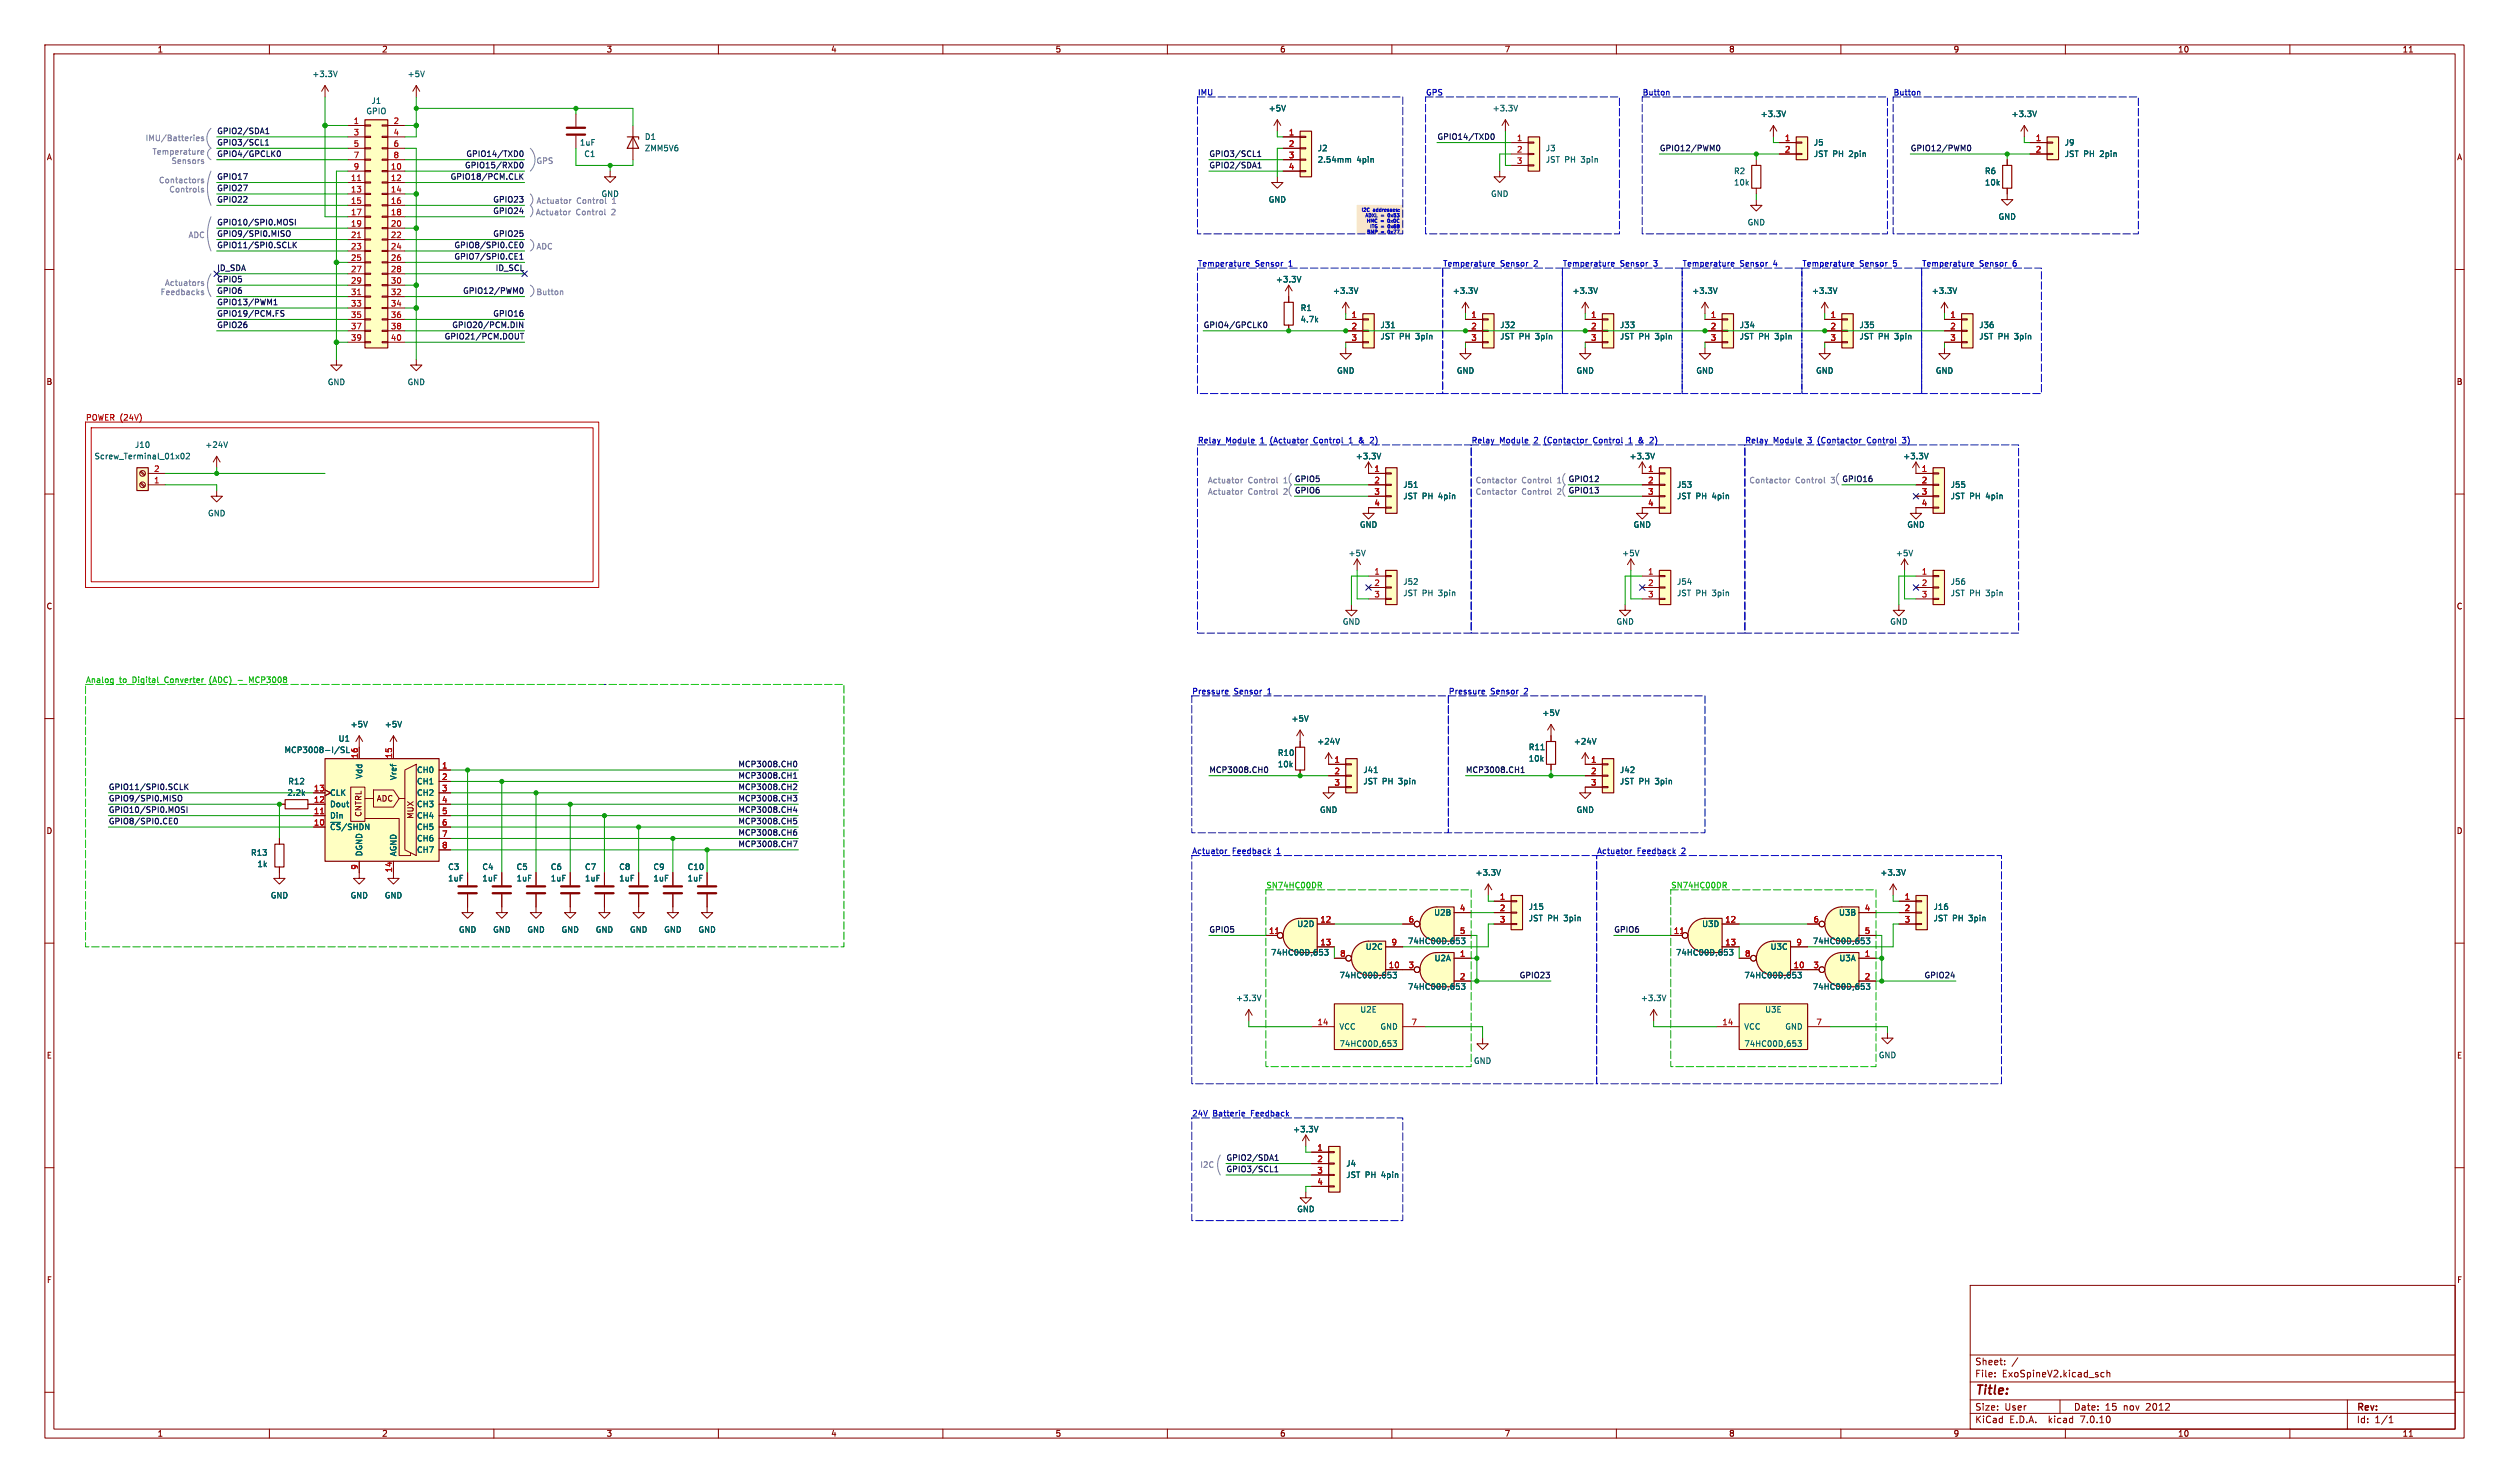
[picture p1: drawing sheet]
<svg xmlns="http://www.w3.org/2000/svg" width="559mm" height="330mm" viewBox="0 0 559 330" stroke-linecap="round" stroke-linejoin="round" font-family="sans-serif">
<defs><g id="words">
<text font-size="2.8" fill="#840000" x="439.8" y="311.1">Title:</text>
<g font-size="2.1" fill="#840000">
<text x="439.8" y="304.2">Sheet:</text>
<text x="439.8" y="306.9">File:</text>
<text x="445.9" y="306.9">ExoSpineV2.kicad_sch</text>
<text x="439.8" y="317.1">KiCad</text>
<text x="439.8" y="314.3">Size:</text>
<text x="446.5" y="314.3">User</text>
<text x="447.5" y="317.1">E.D.A.</text>
<text x="456.4" y="317.1">kicad</text>
<text x="461.8" y="314.3">Date:</text>
<text x="463.6" y="317.1">7.0.10</text>
<text x="468.8" y="314.3">15</text>
<text x="473" y="314.3">nov</text>
<text x="478.1" y="314.3">2012</text>
<text x="524.8" y="314.5">Rev:</text>
<text x="524.8" y="317.1">Id:</text>
<text x="528.9" y="317.1">1/1</text>
</g>
<g font-size="1.8" fill="#840000">
<text x="35" y="11.9">1</text>
<text x="85" y="11.9">2</text>
<text x="135" y="11.9">3</text>
<text x="185" y="11.9">4</text>
<text x="235" y="11.9">5</text>
<text x="285" y="11.9">6</text>
<text x="335" y="11.9">7</text>
<text x="385" y="11.9">8</text>
<text x="435" y="11.9">9</text>
<text x="485" y="11.9">10</text>
<text x="535" y="11.9">11</text>
<text x="10.3" y="35.9">A</text>
<text x="547.1" y="35.9">A</text>
<text x="10.3" y="85.9">B</text>
<text x="547.1" y="85.9">B</text>
<text x="10.3" y="135.9">C</text>
<text x="547.1" y="135.9">C</text>
<text x="83.8" y="178.7">ADC</text>
<text x="10.3" y="185.9">D</text>
<text x="80.7" y="182" transform="rotate(-90 80.7 182)">CNTRL</text>
<text x="92.3" y="182.4" transform="rotate(-90 92.3 182.4)">MUX</text>
<text x="547.1" y="185.9">D</text>
<text x="10.3" y="235.9">E</text>
<text x="547.1" y="235.9">E</text>
<text x="10.3" y="285.9">F</text>
<text x="547.1" y="285.9">F</text>
<text x="35" y="320.1">1</text>
<text x="85" y="320.1">2</text>
<text x="135" y="320.1">3</text>
<text x="185" y="320.1">4</text>
<text x="235" y="320.1">5</text>
<text x="285" y="320.1">6</text>
<text x="335" y="320.1">7</text>
<text x="385" y="320.1">8</text>
<text x="435" y="320.1">9</text>
<text x="485" y="320.1">10</text>
<text x="535" y="320.1">11</text>
</g>
<g font-size="1.8" fill="#006464">
<text x="69.4" y="17.4">+3.3V</text>
<text x="90.7" y="17.4">+5V</text>
<text x="82.6" y="23.3">J1</text>
<text x="81.5" y="25.6">GPIO</text>
<text x="282.4" y="25">+5V</text>
<text x="332.3" y="25">+3.3V</text>
<text x="392" y="26.3">+3.3V</text>
<text x="447.9" y="26.3">+3.3V</text>
<text x="129.1" y="32.6">1uF</text>
<text x="130" y="35.2">C1</text>
<text x="143.5" y="31.3">D1</text>
<text x="143.5" y="33.9">ZMM5V6</text>
<text x="293.4" y="33.9">J2</text>
<text x="344.2" y="33.9">J3</text>
<text x="403.9" y="32.6">J5</text>
<text x="403.9" y="35.2">JST PH</text>
<text x="412" y="35.2">2pin</text>
<text x="459.8" y="32.6">J9</text>
<text x="459.8" y="35.2">JST PH</text>
<text x="467.8" y="35.2">2pin</text>
<text x="293.4" y="36.4">2.54mm</text>
<text x="302.2" y="36.4">4pin</text>
<text x="344.2" y="36.4">JST PH</text>
<text x="352.3" y="36.4">3pin</text>
<text x="386.1" y="39">R2</text>
<text x="386.1" y="41.5">10k</text>
<text x="442" y="39">R6</text>
<text x="442" y="41.5">10k</text>
<text x="282.4" y="45.3">GND</text>
<text x="332" y="44">GND</text>
<text x="389.1" y="50.4">GND</text>
<text x="445" y="49.1">GND</text>
<text x="284.1" y="63.1">+3.3V</text>
<text x="296.8" y="65.6">+3.3V</text>
<text x="323.4" y="65.6">+3.3V</text>
<text x="350.1" y="65.6">+3.3V</text>
<text x="376.8" y="65.6">+3.3V</text>
<text x="403.5" y="65.6">+3.3V</text>
<text x="430.1" y="65.6">+3.3V</text>
<text x="289.6" y="69.4">R1</text>
<text x="289.6" y="72">4.7k</text>
<text x="307.4" y="73.3">J31</text>
<text x="307.4" y="75.8">JST PH</text>
<text x="315.4" y="75.8">3pin</text>
<text x="334" y="73.3">J32</text>
<text x="334" y="75.8">JST PH</text>
<text x="342.1" y="75.8">3pin</text>
<text x="360.7" y="73.3">J33</text>
<text x="360.7" y="75.8">JST PH</text>
<text x="368.8" y="75.8">3pin</text>
<text x="387.4" y="73.3">J34</text>
<text x="387.4" y="75.8">JST PH</text>
<text x="395.4" y="75.8">3pin</text>
<text x="414" y="73.3">J35</text>
<text x="414" y="75.8">JST PH</text>
<text x="422.1" y="75.8">3pin</text>
<text x="440.7" y="73.3">J36</text>
<text x="440.7" y="75.8">JST PH</text>
<text x="448.8" y="75.8">3pin</text>
<text x="297.7" y="83.4">GND</text>
<text x="324.4" y="83.4">GND</text>
<text x="351" y="83.4">GND</text>
<text x="377.7" y="83.4">GND</text>
<text x="404.4" y="83.4">GND</text>
<text x="431" y="83.4">GND</text>
<text x="72.9" y="86">GND</text>
<text x="90.7" y="86">GND</text>
<text x="30" y="99.9">J10</text>
<text x="45.6" y="99.9">+24V</text>
<text x="20.9" y="102.5">Screw_Terminal_01x02</text>
<text x="301.9" y="102.5">+3.3V</text>
<text x="362.8" y="102.5">+3.3V</text>
<text x="423.8" y="102.5">+3.3V</text>
<text x="312.4" y="108.8">J51</text>
<text x="312.4" y="111.4">JST PH</text>
<text x="320.5" y="111.4">4pin</text>
<text x="373.4" y="108.8">J53</text>
<text x="373.4" y="111.4">JST PH</text>
<text x="381.5" y="111.4">4pin</text>
<text x="434.4" y="108.8">J55</text>
<text x="434.4" y="111.4">JST PH</text>
<text x="442.4" y="111.4">4pin</text>
<text x="46.2" y="115.2">GND</text>
<text x="302.8" y="117.7">GND</text>
<text x="363.7" y="117.7">GND</text>
<text x="424.7" y="117.7">GND</text>
<text x="300.2" y="124.1">+5V</text>
<text x="361.2" y="124.1">+5V</text>
<text x="422.1" y="124.1">+5V</text>
<text x="312.4" y="130.4">J52</text>
<text x="373.4" y="130.4">J54</text>
<text x="434.4" y="130.4">J56</text>
<text x="312.4" y="132.9">JST PH</text>
<text x="320.5" y="132.9">3pin</text>
<text x="373.4" y="132.9">JST PH</text>
<text x="381.5" y="132.9">3pin</text>
<text x="434.4" y="132.9">JST PH</text>
<text x="442.4" y="132.9">3pin</text>
<text x="299" y="139.3">GND</text>
<text x="359.9" y="139.3">GND</text>
<text x="420.9" y="139.3">GND</text>
<text x="287.5" y="160.9">+5V</text>
<text x="343.4" y="159.6">+5V</text>
<text x="63.3" y="167.9">MCP3008-I/SL</text>
<text x="75.3" y="165.3">U1</text>
<text x="78" y="162.2">+5V</text>
<text x="85.6" y="162.2">+5V</text>
<text x="293.3" y="166">+24V</text>
<text x="340.4" y="167.2">R11</text>
<text x="350.4" y="166">+24V</text>
<text x="80.9" y="173.5" transform="rotate(-90 80.9 173.5)">Vdd</text>
<text x="88.5" y="173.8" transform="rotate(-90 88.5 173.8)">Vref</text>
<text x="92.8" y="172.3">CH0</text>
<text x="284.5" y="168.5">R10</text>
<text x="284.5" y="171">10k</text>
<text x="303.5" y="172.3">J41</text>
<text x="340.4" y="169.8">10k</text>
<text x="360.7" y="172.3">J42</text>
<text x="63.9" y="177.4">2.2k</text>
<text x="64.1" y="174.9">R12</text>
<text x="73.4" y="179.9">Dout</text>
<text x="73.4" y="177.4">CLK</text>
<text x="92.8" y="174.9">CH1</text>
<text x="92.8" y="177.4">CH2</text>
<text x="92.8" y="179.9">CH3</text>
<text x="303.5" y="174.9">JST PH</text>
<text x="311.6" y="174.9">3pin</text>
<text x="360.7" y="174.9">JST PH</text>
<text x="368.8" y="174.9">3pin</text>
<text x="73.4" y="185">~{CS}/SHDN</text>
<text x="73.4" y="182.5">Din</text>
<text x="92.8" y="182.5">CH4</text>
<text x="92.8" y="185">CH5</text>
<text x="293.9" y="181.2">GND</text>
<text x="351" y="181.2">GND</text>
<text x="55.8" y="190.7">R13</text>
<text x="80.9" y="190.8" transform="rotate(-90 80.9 190.8)">DGND</text>
<text x="88.5" y="190.8" transform="rotate(-90 88.5 190.8)">AGND</text>
<text x="92.8" y="187.6">CH6</text>
<text x="92.8" y="190.1">CH7</text>
<text x="57.2" y="193.3">1k</text>
<text x="99.7" y="193.9">C3</text>
<text x="99.7" y="196.4">1uF</text>
<text x="107.3" y="193.9">C4</text>
<text x="107.3" y="196.4">1uF</text>
<text x="114.9" y="193.9">C5</text>
<text x="114.9" y="196.4">1uF</text>
<text x="122.6" y="193.9">C6</text>
<text x="122.6" y="196.4">1uF</text>
<text x="130.2" y="193.9">C7</text>
<text x="130.2" y="196.4">1uF</text>
<text x="137.8" y="193.9">C8</text>
<text x="137.8" y="196.4">1uF</text>
<text x="145.4" y="193.9">C9</text>
<text x="145.4" y="196.4">1uF</text>
<text x="153" y="196.4">1uF</text>
<text x="153" y="193.9">C10</text>
<text x="328.5" y="195.2">+3.3V</text>
<text x="418.7" y="195.2">+3.3V</text>
<text x="60.2" y="200.3">GND</text>
<text x="78" y="200.3">GND</text>
<text x="85.6" y="200.3">GND</text>
<text x="340.4" y="202.8">J15</text>
<text x="430.5" y="202.8">J16</text>
<text x="102.1" y="207.9">GND</text>
<text x="109.7" y="207.9">GND</text>
<text x="117.3" y="207.9">GND</text>
<text x="125" y="207.9">GND</text>
<text x="132.6" y="207.9">GND</text>
<text x="140.2" y="207.9">GND</text>
<text x="147.8" y="207.9">GND</text>
<text x="155.4" y="207.9">GND</text>
<text x="288.8" y="206.6">U2D</text>
<text x="319.3" y="204.1">U2B</text>
<text x="340.4" y="205.3">JST PH</text>
<text x="348.5" y="205.3">3pin</text>
<text x="379" y="206.6">U3D</text>
<text x="409.5" y="204.1">U3B</text>
<text x="430.5" y="205.3">JST PH</text>
<text x="438.6" y="205.3">3pin</text>
<text x="283" y="213">74HC00D,653</text>
<text x="304.1" y="211.7">U2C</text>
<text x="313.5" y="210.4">74HC00D,653</text>
<text x="319.4" y="214.2">U2A</text>
<text x="373.2" y="213">74HC00D,653</text>
<text x="394.2" y="211.7">U3C</text>
<text x="403.6" y="210.4">74HC00D,653</text>
<text x="409.6" y="214.2">U3A</text>
<text x="298.2" y="218">74HC00D,653</text>
<text x="313.5" y="220.6">74HC00D,653</text>
<text x="388.4" y="218">74HC00D,653</text>
<text x="403.6" y="220.6">74HC00D,653</text>
<text x="275.2" y="223.1">+3.3V</text>
<text x="302.9" y="225.7">U2E</text>
<text x="365.4" y="223.1">+3.3V</text>
<text x="393" y="225.7">U3E</text>
<text x="298.2" y="229.5">VCC</text>
<text x="298.2" y="233.3">74HC00D,653</text>
<text x="307.3" y="229.5">GND</text>
<text x="388.4" y="229.5">VCC</text>
<text x="388.4" y="233.3">74HC00D,653</text>
<text x="397.5" y="229.5">GND</text>
<text x="328.2" y="237.1">GND</text>
<text x="418.3" y="235.8">GND</text>
<text x="287.9" y="252.3">+3.3V</text>
<text x="299.7" y="259.9">J4</text>
<text x="299.7" y="262.5">JST PH</text>
<text x="307.8" y="262.5">4pin</text>
<text x="288.8" y="270.1">GND</text>
</g>
<g font-size="1.8" fill="#0000c2">
<text x="266.7" y="21.3">IMU</text>
<text x="317.5" y="21.3">GPS</text>
<text x="365.8" y="21.3">Button</text>
<text x="421.6" y="21.3">Button</text>
<text x="266.7" y="59.4">Temperature</text>
<text x="279.5" y="59.4">Sensor</text>
<text x="287.1" y="59.4">1</text>
<text x="321.3" y="59.4">Temperature</text>
<text x="334.2" y="59.4">Sensor</text>
<text x="341.7" y="59.4">2</text>
<text x="348" y="59.4">Temperature</text>
<text x="360.8" y="59.4">Sensor</text>
<text x="368.4" y="59.4">3</text>
<text x="374.6" y="59.4">Temperature</text>
<text x="387.5" y="59.4">Sensor</text>
<text x="395.1" y="59.4">4</text>
<text x="401.3" y="59.4">Temperature</text>
<text x="414.2" y="59.4">Sensor</text>
<text x="421.7" y="59.4">5</text>
<text x="428" y="59.4">Temperature</text>
<text x="440.8" y="59.4">Sensor</text>
<text x="448.4" y="59.4">6</text>
<text x="266.7" y="98.8">Relay</text>
<text x="273" y="98.8">Module</text>
<text x="280.8" y="98.8">1</text>
<text x="283.2" y="98.8">(Actuator</text>
<text x="293.1" y="98.8">Control</text>
<text x="301.2" y="98.8">1</text>
<text x="303.5" y="98.8">&amp;</text>
<text x="306.3" y="98.8">2)</text>
<text x="327.7" y="98.8">Relay</text>
<text x="334" y="98.8">Module</text>
<text x="341.8" y="98.8">2</text>
<text x="344.2" y="98.8">(Contactor</text>
<text x="355.4" y="98.8">Control</text>
<text x="363.4" y="98.8">1</text>
<text x="365.8" y="98.8">&amp;</text>
<text x="368.6" y="98.8">2)</text>
<text x="388.6" y="98.8">Relay</text>
<text x="394.9" y="98.8">Module</text>
<text x="402.8" y="98.8">3</text>
<text x="405.1" y="98.8">(Contactor</text>
<text x="416.3" y="98.8">Control</text>
<text x="424.4" y="98.8">3)</text>
<text x="265.4" y="154.7">Pressure</text>
<text x="274.8" y="154.7">Sensor</text>
<text x="282.4" y="154.7">1</text>
<text x="322.6" y="154.7">Pressure</text>
<text x="332" y="154.7">Sensor</text>
<text x="339.6" y="154.7">2</text>
<text x="265.4" y="190.3">Actuator</text>
<text x="274.5" y="190.3">Feedback</text>
<text x="284.5" y="190.3">1</text>
<text x="355.6" y="190.3">Actuator</text>
<text x="364.6" y="190.3">Feedback</text>
<text x="374.6" y="190.3">2</text>
<text x="265.4" y="248.7">24V</text>
<text x="270.1" y="248.7">Batterie</text>
<text x="278.7" y="248.7">Feedback</text>
</g>
<g font-size="1.8" fill="#0f0f0f">
<text x="48.3" y="29.9">GPIO2/SDA1</text>
<text x="48.3" y="32.5">GPIO3/SCL1</text>
<text x="48.3" y="35">GPIO4/GPCLK0</text>
<text x="103.8" y="35">GPIO14/TXD0</text>
<text x="269.2" y="35">GPIO3/SCL1</text>
<text x="320" y="31.2">GPIO14/TXD0</text>
<text x="369.6" y="33.7">GPIO12/PWM0</text>
<text x="425.4" y="33.7">GPIO12/PWM0</text>
<text x="48.3" y="40.1">GPIO17</text>
<text x="100.2" y="40.1">GPIO18/PCM.CLK</text>
<text x="103.5" y="37.6">GPIO15/RXD0</text>
<text x="269.2" y="37.6">GPIO2/SDA1</text>
<text x="48.3" y="42.6">GPIO27</text>
<text x="48.3" y="45.2">GPIO22</text>
<text x="109.7" y="45.2">GPIO23</text>
<text x="109.7" y="47.7">GPIO24</text>
<text x="48.3" y="50.3">GPIO10/SPI0.MOSI</text>
<text x="48.3" y="52.8">GPIO9/SPI0.MISO</text>
<text x="109.7" y="52.8">GPIO25</text>
<text x="48.3" y="55.3">GPIO11/SPI0.SCLK</text>
<text x="101.1" y="55.3">GPIO8/SPI0.CE0</text>
<text x="101.1" y="57.9">GPIO7/SPI0.CE1</text>
<text x="48.3" y="60.4">ID_SDA</text>
<text x="48.3" y="65.5">GPIO6</text>
<text x="48.3" y="63">GPIO5</text>
<text x="103" y="65.5">GPIO12/PWM0</text>
<text x="110.3" y="60.4">ID_SCL</text>
<text x="48.3" y="70.6">GPIO19/PCM.FS</text>
<text x="48.3" y="68">GPIO13/PWM1</text>
<text x="109.7" y="70.6">GPIO16</text>
<text x="48.3" y="73.1">GPIO26</text>
<text x="98.9" y="75.7">GPIO21/PCM.DOUT</text>
<text x="100.6" y="73.1">GPIO20/PCM.DIN</text>
<text x="268" y="73.1">GPIO4/GPCLK0</text>
<text x="288.3" y="107.4">GPIO5</text>
<text x="349.2" y="107.4">GPIO12</text>
<text x="410.2" y="107.4">GPIO16</text>
<text x="288.3" y="110">GPIO6</text>
<text x="349.2" y="110">GPIO13</text>
<text x="164.4" y="173.5">MCP3008.CH1</text>
<text x="164.4" y="170.9">MCP3008.CH0</text>
<text x="269.2" y="172.2">MCP3008.CH0</text>
<text x="326.4" y="172.2">MCP3008.CH1</text>
<text x="24.1" y="178.5">GPIO9/SPI0.MISO</text>
<text x="24.1" y="176">GPIO11/SPI0.SCLK</text>
<text x="164.4" y="176">MCP3008.CH2</text>
<text x="164.4" y="178.5">MCP3008.CH3</text>
<text x="24.1" y="183.6">GPIO8/SPI0.CE0</text>
<text x="24.1" y="181.1">GPIO10/SPI0.MOSI</text>
<text x="164.4" y="181.1">MCP3008.CH4</text>
<text x="164.4" y="183.6">MCP3008.CH5</text>
<text x="164.4" y="188.7">MCP3008.CH7</text>
<text x="164.4" y="186.2">MCP3008.CH6</text>
<text x="269.2" y="207.7">GPIO5</text>
<text x="359.4" y="207.7">GPIO6</text>
<text x="338.3" y="217.9">GPIO23</text>
<text x="428.5" y="217.9">GPIO24</text>
<text x="273" y="261.1">GPIO3/SCL1</text>
<text x="273" y="258.5">GPIO2/SDA1</text>
</g>
<g font-size="1.8" fill="#a90000">
<text x="78.7" y="27.7">1</text>
<text x="87.6" y="27.7">2</text>
<text x="78.7" y="30.2">3</text>
<text x="78.7" y="32.8">5</text>
<text x="78.7" y="35.3">7</text>
<text x="87.6" y="30.2">4</text>
<text x="87.6" y="32.8">6</text>
<text x="87.6" y="35.3">8</text>
<text x="286.9" y="30.2">1</text>
<text x="286.9" y="32.8">2</text>
<text x="286.9" y="35.3">3</text>
<text x="337.7" y="31.5">1</text>
<text x="337.7" y="34">2</text>
<text x="397.4" y="31.5">1</text>
<text x="397.4" y="34">2</text>
<text x="453.3" y="31.5">1</text>
<text x="453.3" y="34">2</text>
<text x="78.1" y="40.4">11</text>
<text x="78.7" y="37.8">9</text>
<text x="87" y="37.8">10</text>
<text x="87" y="40.4">12</text>
<text x="286.9" y="37.8">4</text>
<text x="337.7" y="36.6">3</text>
<text x="78.1" y="42.9">13</text>
<text x="78.1" y="45.5">15</text>
<text x="87" y="42.9">14</text>
<text x="87" y="45.5">16</text>
<text x="78.1" y="48">17</text>
<text x="78.1" y="50.5">19</text>
<text x="78.1" y="53.1">21</text>
<text x="87" y="48">18</text>
<text x="87" y="50.5">20</text>
<text x="87" y="53.1">22</text>
<text x="78.1" y="55.6">23</text>
<text x="78.1" y="58.2">25</text>
<text x="87" y="55.6">24</text>
<text x="87" y="58.2">26</text>
<text x="78.1" y="60.7">27</text>
<text x="78.1" y="63.2">29</text>
<text x="78.1" y="65.8">31</text>
<text x="87" y="60.7">28</text>
<text x="87" y="63.2">30</text>
<text x="87" y="65.8">32</text>
<text x="78.1" y="68.3">33</text>
<text x="78.1" y="70.9">35</text>
<text x="87" y="68.3">34</text>
<text x="87" y="70.9">36</text>
<text x="300.9" y="70.9">1</text>
<text x="327.6" y="70.9">1</text>
<text x="354.3" y="70.9">1</text>
<text x="380.9" y="70.9">1</text>
<text x="407.6" y="70.9">1</text>
<text x="434.3" y="70.9">1</text>
<text x="78.1" y="73.4">37</text>
<text x="78.1" y="75.9">39</text>
<text x="87" y="73.4">38</text>
<text x="87" y="75.9">40</text>
<text x="300.9" y="73.4">2</text>
<text x="300.9" y="75.9">3</text>
<text x="327.6" y="73.4">2</text>
<text x="327.6" y="75.9">3</text>
<text x="354.3" y="73.4">2</text>
<text x="354.3" y="75.9">3</text>
<text x="380.9" y="73.4">2</text>
<text x="380.9" y="75.9">3</text>
<text x="407.6" y="73.4">2</text>
<text x="407.6" y="75.9">3</text>
<text x="434.3" y="73.4">2</text>
<text x="434.3" y="75.9">3</text>
<text x="34.2" y="107.7">1</text>
<text x="34.2" y="105.2">2</text>
<text x="306" y="105.2">1</text>
<text x="306" y="107.7">2</text>
<text x="367" y="105.2">1</text>
<text x="367" y="107.7">2</text>
<text x="427.9" y="105.2">1</text>
<text x="427.9" y="107.7">2</text>
<text x="306" y="110.2">3</text>
<text x="306" y="112.8">4</text>
<text x="367" y="110.2">3</text>
<text x="367" y="112.8">4</text>
<text x="427.9" y="110.2">3</text>
<text x="427.9" y="112.8">4</text>
<text x="306" y="128">1</text>
<text x="306" y="130.6">2</text>
<text x="367" y="128">1</text>
<text x="367" y="130.6">2</text>
<text x="427.9" y="128">1</text>
<text x="427.9" y="130.6">2</text>
<text x="306" y="133.1">3</text>
<text x="367" y="133.1">3</text>
<text x="427.9" y="133.1">3</text>
<text x="79.8" y="169" transform="rotate(-90 79.8 169)">16</text>
<text x="87.4" y="169" transform="rotate(-90 87.4 169)">15</text>
<text x="98.4" y="171.2">1</text>
<text x="98.4" y="173.7">2</text>
<text x="297.1" y="169.9">1</text>
<text x="297.1" y="172.5">2</text>
<text x="354.3" y="169.9">1</text>
<text x="354.3" y="172.5">2</text>
<text x="69.8" y="178.8">12</text>
<text x="69.8" y="176.3">13</text>
<text x="98.4" y="176.3">3</text>
<text x="98.4" y="178.8">4</text>
<text x="297.1" y="175">3</text>
<text x="354.3" y="175">3</text>
<text x="69.8" y="183.9">10</text>
<text x="69.8" y="181.4">11</text>
<text x="98.4" y="181.4">5</text>
<text x="98.4" y="183.9">6</text>
<text x="98.4" y="186.4">7</text>
<text x="98.4" y="189">8</text>
<text x="79.8" y="193.7" transform="rotate(-90 79.8 193.7)">9</text>
<text x="87.4" y="194.4" transform="rotate(-90 87.4 194.4)">14</text>
<text x="325" y="202.9">4</text>
<text x="333.9" y="200.4">1</text>
<text x="333.9" y="202.9">2</text>
<text x="415.2" y="202.9">4</text>
<text x="424.1" y="200.4">1</text>
<text x="424.1" y="202.9">2</text>
<text x="282.5" y="208">11</text>
<text x="294" y="205.5">12</text>
<text x="313.6" y="205.5">6</text>
<text x="325" y="208">5</text>
<text x="333.9" y="205.5">3</text>
<text x="372.7" y="208">11</text>
<text x="384.1" y="205.5">12</text>
<text x="403.8" y="205.5">6</text>
<text x="415.2" y="208">5</text>
<text x="424.1" y="205.5">3</text>
<text x="294" y="210.6">13</text>
<text x="298.4" y="213.1">8</text>
<text x="309.2" y="215.6">10</text>
<text x="309.8" y="210.6">9</text>
<text x="313.6" y="215.6">3</text>
<text x="325" y="213.1">1</text>
<text x="384.1" y="210.6">13</text>
<text x="388.5" y="213.1">8</text>
<text x="399.4" y="215.6">10</text>
<text x="400" y="210.6">9</text>
<text x="403.8" y="215.6">3</text>
<text x="415.2" y="213.1">1</text>
<text x="325" y="218.2">2</text>
<text x="415.2" y="218.2">2</text>
<text x="293.3" y="228.3">14</text>
<text x="314.3" y="228.3">7</text>
<text x="383.5" y="228.3">14</text>
<text x="404.4" y="228.3">7</text>
<text x="293.3" y="256.3">1</text>
<text x="293.3" y="258.8">2</text>
<text x="293.3" y="261.4">3</text>
<text x="293.3" y="263.9">4</text>
</g>
<g font-size="1.8" fill="#848484">
<text x="32.3" y="31.5">IMU/Batteries</text>
<text x="33.8" y="34.5">Temperature</text>
<text x="35.3" y="40.9">Contactors</text>
<text x="38.1" y="36.6">Sensors</text>
<text x="119.4" y="36.6">GPS</text>
<text x="37.6" y="42.9">Controls</text>
<text x="119.4" y="45.5">Actuator</text>
<text x="128.4" y="45.5">Control</text>
<text x="133.9" y="44">GND</text>
<text x="136.5" y="45.5">1</text>
<text x="41.9" y="53.1">ADC</text>
<text x="119.2" y="48">Actuator</text>
<text x="128.3" y="48">Control</text>
<text x="136.3" y="48">2</text>
<text x="119.4" y="55.6">ADC</text>
<text x="35.7" y="65.8">Feedbacks</text>
<text x="36.6" y="63.7">Actuators</text>
<text x="119.4" y="65.8">Button</text>
<text x="268.9" y="107.7">Actuator</text>
<text x="277.9" y="107.7">Control</text>
<text x="286" y="107.7">1</text>
<text x="328.5" y="107.7">Contactor</text>
<text x="338.9" y="107.7">Control</text>
<text x="347" y="107.7">1</text>
<text x="389.5" y="107.7">Contactor</text>
<text x="399.9" y="107.7">Control</text>
<text x="407.9" y="107.7">3</text>
<text x="268.9" y="110.2">Actuator</text>
<text x="277.9" y="110.2">Control</text>
<text x="286" y="110.2">2</text>
<text x="328.5" y="110.2">Contactor</text>
<text x="338.9" y="110.2">Control</text>
<text x="347" y="110.2">2</text>
<text x="267.2" y="260.1">I2C</text>
</g>
<text font-size="1.8" fill="#c20000" x="19" y="93.7">POWER (24V)</text>
<g font-size="1.8" fill="#00c200">
<text x="19" y="152.2">Analog</text>
<text x="26.6" y="152.2">to</text>
<text x="29.6" y="152.2">Digital</text>
<text x="37" y="152.2">Converter</text>
<text x="47.1" y="152.2">(ADC)</text>
<text x="56.4" y="152.2">MCP3008</text>
<text x="281.9" y="197.9">SN74HC00DR</text>
<text x="372.1" y="197.9">SN74HC00DR</text>
</g>
<g font-size="1.1" fill="#0000c2">
<text x="303.1" y="47.5">I2C</text>
<text x="305.8" y="47.5">addresses:</text>
<text x="303.9" y="48.7">ADXL</text>
<text x="304.2" y="50">HMC</text>
<text x="304.3" y="52.4">BMP</text>
<text x="304.9" y="51.2">ITG</text>
<text x="307.5" y="50">=</text>
<text x="307.5" y="48.7">=</text>
<text x="307.5" y="51.2">=</text>
<text x="307.5" y="52.4">=</text>
<text x="309.3" y="50">0x0C</text>
<text x="309.4" y="48.7">0x53</text>
<text x="309.4" y="51.2">0x68</text>
<text x="309.4" y="52.4">0x77</text>
</g>
</g></defs>
<g fill="none" stroke="#840000" stroke-width=".22">
<path d="M10 10h538.8v310.2h-538.8zM12 12h534.8v306.2h-534.8zM60 10v2M92.7 19.1l-.8 1.2M92.7 19.1v2.5M92.7 19.1l.8 1.2M110 10v2M160 10v2M210 10v2M260 10v2M310 10v2M360 10v2"/>
<path d="M410 10v2M460 10v2M510 10v2M536.6 11.6h.7M334 38.1v1.3h1.3l-1.3 1.2-1.3-1.2h1.3M335.3 26.7l-.8 1.2M335.3 26.7v2.5M335.3 26.7l.7 1.2M336.5 31.8h3.9M336.5 34.3h3.9M336.5 36.8h3.9M340.4 36.7h1.2v.3h-1.2z"/>
<path d="M340.4 34.2h1.2v.2h-1.2zM340.4 31.6h1.2v.3h-1.2zM391.2 35.6v1.2M395 27.9l-.8 1.3M395 27.9v2.6M395 27.9l.7 1.3M396.2 31.8h3.8M396.2 34.3h3.8M400 34.2h1.3v.2h-1.3zM400 31.6h1.3v.3h-1.3zM447 35.6v1.2M450.8 27.9l-.7 1.3"/>
<path d="M450.8 27.9v2.6M450.8 27.9l.8 1.3M452.1 31.8h3.8M452.1 34.3h3.8M455.9 34.2h1.3v.2h-1.3zM455.9 31.6h1.3v.3h-1.3zM10 60h2M391.2 44.5v1.2h1.2l-1.2 1.3-1.3-1.3h1.3M391.2 41.9v1.3M447 41.9v2.6h1.3l-1.3 1.2-1.2-1.2h1.2M546.8 60h2M326.4 77.5v1.2h1.3l-1.3 1.3-1.3-1.3h1.3"/>
<path d="M326.4 71.1h3.8M326.4 73.7h3.8M326.4 76.2h3.8M326.4 67.3l-.8 1.3M326.4 67.3v2.6M326.4 67.3l.8 1.3M330.2 76.1h1.3v.2h-1.3zM330.2 73.5h1.3v.3h-1.3zM330.2 71h1.3v.2h-1.3zM353.1 77.5v1.2h1.2l-1.2 1.3-1.3-1.3h1.3M353.1 71.1h3.8M353.1 73.7h3.8"/>
<path d="M353.1 76.2h3.8M353.1 67.3l-.8 1.3M353.1 67.3v2.6M353.1 67.3l.7 1.3M356.9 76.1h1.2v.2h-1.2zM356.9 73.5h1.2v.3h-1.2zM356.9 71h1.2v.2h-1.2zM406.4 71.1h3.8M406.4 73.7h3.8M406.4 76.2h3.8M410.2 76.1h1.3v.2h-1.3zM410.2 73.5h1.3v.3h-1.3z"/>
<path d="M410.2 71h1.3v.2h-1.3zM433.1 77.5v1.2h1.2l-1.2 1.3-1.3-1.3h1.3M433.1 71.1h3.8M433.1 73.7h3.8M433.1 76.2h3.8M433.1 67.3l-.8 1.3M433.1 67.3v2.6M433.1 67.3l.7 1.3M436.9 76.1h1.2v.2h-1.2zM436.9 73.5h1.2v.3h-1.2zM436.9 71h1.2v.2h-1.2zM10 110h2"/>
<path d="M365.8 113v1.3h1.2l-1.2 1.3-1.3-1.3h1.3M365.8 102.9l-.8 1.2M365.8 102.9v2.5M365.8 102.9l.7 1.2M546.8 110h2M363.2 124.5l-.7 1.2M363.2 124.5v2.5M363.2 124.5l.8 1.2M10 160h2M546.8 160h2M69.8 179.1h2.6M69.8 176.5h2.6"/>
<path d="M72.4 175.9l1.3 .6-1.3 .7M78.1 175.3h3.2v7.6h-3.2zM80 166.4v2.5M81.3 177.8h1.9M83.2 175.9h4.4l1.3 1.9-1.3 1.9h-4.4zM87.6 166.4v2.5M88.9 177.8h1.3M90.2 171.5l2.5-1.3v20.3l-2.5-1.3zM97.8 171.5h2.5M97.8 179.1h2.5M97.8 176.5h2.5M97.8 174h2.5"/>
<path d="M62.2 193v2.6h1.3l-1.3 1.3-1.2-1.3h1.2M62.2 186.7v1.3M69.8 184.2h2.6M69.8 181.6h2.6M80 191.8v3.8h1.3l-1.3 1.3-1.3-1.3h1.3M81.3 182.2h7.6v8.3h2.5v-.6M87.6 191.8v2.5M97.8 184.2h2.5M97.8 181.6h2.5M97.8 186.7h2.5M97.8 189.2h2.5M149.9 199.1v4.1h1.2l-1.2 1.3-1.3-1.3h1.3"/>
<path d="M149.9 194.3v2.8M10 210h2M104.1 201.9v1.3h1.3l-1.3 1.3-1.2-1.3h1.2M111.8 201.9v1.3h1.2l-1.2 1.3-1.3-1.3h1.3M119.4 201.9v1.3h1.2l-1.2 1.3-1.3-1.3h1.3M127 201.9v1.3h1.3l-1.3 1.3-1.3-1.3h1.3M546.8 210h2M10 260h2M546.8 260h2M438.8 286.2h108v32h-108zM10 310h2M60 318.2v2"/>
<path d="M110 318.2v2M160 318.2v2M210 318.2v2M260 318.2v2M310 318.2v2M360 318.2v2M410 318.2v2M438.8 314.7h108M438.8 311.7h108M438.8 307.7h108M438.8 301.7h108M444.3 306.4v.2"/>
<path d="M444.3 305.7v.1M446.5 303.7v.2M446.5 303v.1M449.4 302.3l-1.3 1.9M458.8 311.7v3M460 318.2v2M468.6 305.7l-.4-.1-.3 .3 .1 .6h.6M469.3 305.7l.2-.1 .3 .1 .1 .9M469.3 305.1v1.5M510 318.2v2M522.8 311.7v6.5M532.1 316.8h.9"/>
<path d="M532.1 315.7l.4-.4v1.5M536.6 319.8h.7M546.8 310h2"/>
</g>
<path d="M302.3 45.7h10.1v6.4h-10.1z" fill="#ffe5bf" stroke="#ffe5bf" stroke-width=".22"/>
<g fill="#ffffc2" stroke="#ffffc2" stroke-width=".22">
<path d="M410.2 69.9h2.5v7.6h-2.5z"/>
<path d="M400 30.5h2.6v5.1h-2.6z"/>
<path d="M72.4 168.9h25.4v22.9h-25.4z"/>
<path d="M340.4 30.5h2.5v7.6h-2.5z"/>
<path d="M436.9 69.9h2.5v7.6h-2.5z"/>
<path d="M356.9 69.9h2.5v7.6h-2.5z"/>
<path d="M455.9 30.5h2.6v5.1h-2.6z"/>
<path d="M330.2 69.9h2.5v7.6h-2.5z"/>
<path d="M407.5 203a3.8 3.8 0 0 1 2.7-1.1v7.7a3.8 3.8 0 0 1-3.5-2.4 3.8 3.8 0 0 1 .8-4.2z"/>
</g>
<path d="M340.4 30.5h2.5v7.6h-2.5zM390.1 36.8h2.1v5.1h-2.1zM400 30.5h2.6v5.1h-2.6zM446 36.8h2.1v5.1h-2.1zM455.9 30.5h2.6v5.1h-2.6zM330.2 69.9h2.5v7.6h-2.5zM356.9 69.9h2.5v7.6h-2.5zM410.2 69.9h2.5v7.6h-2.5zM436.9 69.9h2.5v7.6h-2.5zM72.4 168.9h25.4v22.9h-25.4zM61.2 188h2v5h-2z" fill="none" stroke="#840000" stroke-width=".25"/>
<path d="M94.5 15.8l-.4 1.3M338 23.4l-.4 1.3M397.7 24.7l-.4 1.3M453.6 24.7l-.5 1.3M329.1 64.1l-.4 1.2M355.8 64.1l-.4 1.2M435.8 64.1l-.4 1.2M368.5 100.9l-.4 1.3M365 122.5l-.4 1.3M75.6 166.3l-1.1 1.6M76.7 166.4l-.5-.1-.3 .3 .2 .3 .5 .2v.4h-.7M77.2 166.3v1.3h.6" fill="none" stroke="#006464" stroke-width=".22"/>
<path d="M71.4 181.2h.7" fill="none" stroke="#a90000" stroke-width=".22"/>
<path d="M147.8 198.9h4.1M147.8 197.4h4.1" fill="none" stroke="#840000" stroke-width=".51"/>
<path d="M410.2 201.9h3.8v7.7h-3.8z" fill="#ffffc2"/>
<path d="M430.5 104.1h2.6v10.2h-2.6zM430.5 127h2.6v7.6h-2.6zM407.5 203a3.8 3.8 0 0 1 2.7-1.1h3.8v7.7h-3.8a3.8 3.8 0 0 1-3.5-2.4 3.8 3.8 0 0 1 .8-4.2z" fill="none" stroke="#840000" stroke-width=".25"/>
<g fill="none" stroke="#840000" stroke-width=".22">
<path d="M426.7 102.9l-.7 1.2M426.7 102.9v2.5h3.8M426.7 102.9l.8 1.2M426.7 108h3.8M426.7 110.5h3.8M430.5 112.9h1.3v.3h-1.3zM430.5 110.4h1.3v.2h-1.3zM430.5 107.8h1.3v.3h-1.3zM430.5 105.3h1.3v.2h-1.3zM430.5 113h-3.8v1.3h1.3l-1.3 1.3-1.3-1.3h1.3M424.2 124.5l-.8 1.2M424.2 124.5v2.5"/>
<path d="M424.2 124.5l.7 1.2M426.7 128.3h3.8M426.7 130.8h3.8M426.7 133.4h3.8M430.5 133.2h1.3v.3h-1.3zM430.5 130.7h1.3v.2h-1.3zM430.5 128.1h1.3v.3h-1.3zM402.6 205.7h2.5M414 203.2h3.8M414 208.3h3.8"/>
<circle cx="405.8" cy="205.7" r=".63"/>
</g>
<path d="M429.4 100.9l-.4 1.3M426 122.5l-.4 1.3M415.7 208.9h.7l-.4 .4 .4 .2v.5l-.2 .1-.5-.1" fill="none" stroke="#006464" stroke-width=".22"/>
<g fill="#ffffc2" stroke="#ffffc2" stroke-width=".22">
<path d="M430.5 127h2.6v7.6h-2.6z"/>
<path d="M430.5 104.1h2.6v10.2h-2.6z"/>
<path d="M407.5 213.2a3.8 3.8 0 0 1 2.7-1.1v7.6a3.8 3.8 0 0 1-3.5-2.4 3.8 3.8 0 0 1 .8-4.1z"/>
</g>
<path d="M410.2 212.1h3.8v7.6h-3.8z" fill="#ffffc2"/>
<path d="M407.5 213.2a3.8 3.8 0 0 1 2.7-1.1h3.8v7.6h-3.8a3.8 3.8 0 0 1-3.5-2.4 3.8 3.8 0 0 1 .8-4.1z" fill="none" stroke="#840000" stroke-width=".25"/>
<g fill="none" stroke="#840000" stroke-width=".22">
<path d="M402.6 215.9h2.5M414 213.4h3.8M414 218.4h3.8"/>
<circle cx="405.8" cy="215.9" r=".63"/>
</g>
<path d="M415.7 219h.7l-.4 .5 .4 .1v.6l-.2 .1-.5-.1" fill="none" stroke="#006464" stroke-width=".22"/>
<path d="M392.3 210.7a3.8 3.8 0 0 1 2.7-1.1v7.6a3.8 3.8 0 0 1-3.5-2.4 3.8 3.8 0 0 1 .8-4.1z" fill="#ffffc2" stroke="#ffffc2" stroke-width=".22"/>
<path d="M395 209.6h3.8v7.6h-3.8z" fill="#ffffc2"/>
<path d="M369.6 127h2.5v7.6h-2.5zM426.7 199.4h2.6v7.6h-2.6zM392.3 210.7a3.8 3.8 0 0 1 2.7-1.1h3.8v7.6h-3.8a3.8 3.8 0 0 1-3.5-2.4 3.8 3.8 0 0 1 .8-4.1zM387.3 223.5h15.3v10.2h-15.3z" fill="none" stroke="#840000" stroke-width=".25"/>
<g fill="none" stroke="#840000" stroke-width=".22">
<path d="M365.8 128.3h3.8M365.8 130.8h3.8M365.8 133.4h3.8M369.6 133.2h1.2v.3h-1.2zM369.6 130.7h1.2v.2h-1.2zM369.6 128.1h1.2v.3h-1.2zM422.9 134.6v1.3h1.3l-1.3 1.3-1.3-1.3h1.3M421.6 196.9l-.7 1.2M421.6 196.9v2.5M421.6 196.9l.8 1.2M387.3 213.4h2.6M398.8 215.9h3.8"/>
<path d="M398.8 210.8h3.8M422.9 200.7h3.8M422.9 203.2h3.8M422.9 205.7h3.8M426.7 205.6h1.3v.3h-1.3zM426.7 203.1h1.3v.2h-1.3zM426.7 200.5h1.3v.3h-1.3zM278.1 224.8l-.7 1.3M278.1 224.8v2.5M278.1 224.8l.8 1.3M382.3 228.6h5M402.6 228.6h5.1"/>
<path d="M420.4 229.9v1.2h-1.3l1.3 1.3 1.2-1.3h-1.2"/>
<circle cx="390.5" cy="213.4" r=".63"/>
</g>
<path d="M424.4 193.6l-.5 1.3M400.4 216.5h.8l-.4 .5 .3 .1v.5l-.1 .1-.6-.1M280.9 221.6l-.5 1.2M400.4 231.7h.8l-.4 .5 .3 .1v.6l-.1 .1-.6-.1" fill="none" stroke="#006464" stroke-width=".22"/>
<g fill="#ffffc2" stroke="#ffffc2" stroke-width=".22">
<path d="M387.3 223.5h15.3v10.2h-15.3z"/>
<path d="M369.6 127h2.5v7.6h-2.5z"/>
<path d="M426.7 199.4h2.6v7.6h-2.6z"/>
<path d="M286.9 205.6a3.8 3.8 0 0 1 2.7-1.1v7.6a3.8 3.8 0 0 1-3.6-2.4 3.8 3.8 0 0 1 .9-4.1z"/>
</g>
<path d="M289.6 204.5h3.8v7.6h-3.8z" fill="#ffffc2"/>
<path d="M286.9 205.6a3.8 3.8 0 0 1 2.7-1.1h3.8v7.6h-3.8a3.8 3.8 0 0 1-3.6-2.4 3.8 3.8 0 0 1 .9-4.1zM295.9 255.3h2.5v10.1h-2.5z" fill="none" stroke="#840000" stroke-width=".25"/>
<g fill="none" stroke="#840000" stroke-width=".22">
<path d="M281.9 208.3h2.6M293.4 205.7h3.8M293.4 210.8h3.8M290.8 252.7l-.7 1.3M290.8 252.7v2.6M290.8 252.7l.8 1.3M292.1 256.5h3.8M292.1 259.1h3.8M295.9 259h1.3v.2h-1.3zM295.9 256.4h1.3v.3h-1.3zM290.8 265.4v1.3h1.3l-1.3 1.3-1.2-1.3h1.2M292.1 261.6h3.8"/>
<path d="M292.1 264.2h3.8M295.9 264h1.3v.3h-1.3zM295.9 261.5h1.3v.2h-1.3z"/>
<circle cx="285.1" cy="208.3" r=".63"/>
</g>
<path d="M284.1 207.9h.7" fill="none" stroke="#a90000" stroke-width=".22"/>
<path d="M295 211.4h.8l-.4 .5 .3 .1v.5l-.2 .2-.5-.2M293.6 250.8l-.5 1.2" fill="none" stroke="#006464" stroke-width=".22"/>
<g fill="#ffffc2" stroke="#ffffc2" stroke-width=".22">
<path d="M295.9 255.3h2.5v10.1h-2.5z"/>
<path d="M302.1 210.7a3.8 3.8 0 0 1 2.7-1.1v7.6a3.8 3.8 0 0 1-3.5-2.4 3.8 3.8 0 0 1 .8-4.1z"/>
</g>
<path d="M304.8 209.6h3.8v7.6h-3.8z" fill="#ffffc2"/>
<path d="M302.1 210.7a3.8 3.8 0 0 1 2.7-1.1h3.8v7.6h-3.8a3.8 3.8 0 0 1-3.5-2.4 3.8 3.8 0 0 1 .8-4.1z" fill="none" stroke="#840000" stroke-width=".25"/>
<g fill="none" stroke="#840000" stroke-width=".22">
<path d="M297.2 213.4h2.5M308.6 215.9h3.8M308.6 210.8h3.8"/>
<circle cx="300.4" cy="213.4" r=".63"/>
</g>
<path d="M310.2 216.5h.8l-.4 .5 .4 .1v.5l-.2 .1-.6-.1" fill="none" stroke="#006464" stroke-width=".22"/>
<path d="M317.4 203a3.8 3.8 0 0 1 2.6-1.1v7.7a3.8 3.8 0 0 1-3.5-2.4 3.8 3.8 0 0 1 .9-4.2z" fill="#ffffc2" stroke="#ffffc2" stroke-width=".22"/>
<path d="M320 201.9h3.8v7.7h-3.8z" fill="#ffffc2"/>
<path d="M317.4 203a3.8 3.8 0 0 1 2.6-1.1h3.8v7.7h-3.8a3.8 3.8 0 0 1-3.5-2.4 3.8 3.8 0 0 1 .9-4.2z" fill="none" stroke="#840000" stroke-width=".25"/>
<g fill="none" stroke="#840000" stroke-width=".22">
<path d="M312.4 205.7h2.6M323.8 203.2h3.9M323.8 208.3h3.9M330.2 231.1v1.3h-1.3l1.3 1.3 1.3-1.3h-1.3"/>
<circle cx="315.6" cy="205.7" r=".63"/>
</g>
<path d="M325.5 208.9h.8l-.5 .4 .4 .2v.5l-.2 .1-.5-.1" fill="none" stroke="#006464" stroke-width=".22"/>
<path d="M317.4 213.2a3.8 3.8 0 0 1 2.6-1.1v7.6a3.8 3.8 0 0 1-3.5-2.4 3.8 3.8 0 0 1 .9-4.1z" fill="#ffffc2" stroke="#ffffc2" stroke-width=".22"/>
<path d="M320 212.1h3.8v7.6h-3.8z" fill="#ffffc2"/>
<g fill="none" stroke="#840000" stroke-width=".25">
<path d="M81.3 26.7h5.1v50.8h-5.1zM289.6 29.2h2.5v10.2h-2.5zM303.5 69.9h2.6v7.6h-2.6zM308.6 104.1h2.5v10.2h-2.5zM369.6 104.1h2.5v10.2h-2.5zM308.6 127h2.5v7.6h-2.5zM288.5 166.4h2.1v5.1h-2.1zM299.7 168.9h2.6v7.6h-2.6zM344.4 165.1h2.1v5.1h-2.1zM356.9 168.9h2.5v7.6h-2.5zM336.5 199.4h2.6v7.6h-2.6zM317.4 213.2a3.8 3.8 0 0 1 2.6-1.1h3.8v7.6h-3.8a3.8 3.8 0 0 1-3.5-2.4 3.8 3.8 0 0 1 .9-4.1z"/>
<path d="M297.2 223.5h15.2v10.2h-15.2z"/>
</g>
<g fill="none" stroke="#840000" stroke-width=".22">
<path d="M77.5 27.9h3.8M77.5 38.1h3.8M77.5 30.5h3.8M77.5 33h3.8M77.5 35.6h3.8M81.3 38h1.2v.2h-1.2zM81.3 35.4h1.2v.3h-1.2zM81.3 32.9h1.2v.2h-1.2zM81.3 30.4h1.2v.2h-1.2zM81.3 27.8h1.2v.3h-1.2zM85.1 38h1.3v.2h-1.3zM85.1 35.4h1.3v.3h-1.3z"/>
<path d="M85.1 32.9h1.3v.2h-1.3zM85.1 30.4h1.3v.2h-1.3zM85.1 27.8h1.3v.3h-1.3zM86.4 27.9h3.8M86.4 38.1h3.8M86.4 30.5h3.8M86.4 33h3.8M86.4 35.6h3.8M284.5 39.4v1.2h1.2l-1.2 1.3-1.3-1.3h1.3M284.5 26.7l-.8 1.2M284.5 26.7v2.5M284.5 26.7l.7 1.2"/>
<path d="M285.7 38.1h3.9M285.7 30.5h3.9M285.7 33h3.9M285.7 35.6h3.9M289.6 38h1.2v.2h-1.2zM289.6 35.4h1.2v.3h-1.2zM289.6 32.9h1.2v.2h-1.2zM289.6 30.4h1.2v.2h-1.2zM77.5 40.6h3.8M77.5 43.2h3.8M77.5 45.7h3.8M77.5 48.3h3.8"/>
<path d="M77.5 50.8h3.8M77.5 53.3h3.8M77.5 55.9h3.8M77.5 58.4h3.8M81.3 58.3h1.2v.2h-1.2zM81.3 55.8h1.2v.2h-1.2zM81.3 53.2h1.2v.3h-1.2zM81.3 50.7h1.2v.2h-1.2zM81.3 48.1h1.2v.3h-1.2zM81.3 45.6h1.2v.2h-1.2zM81.3 43.1h1.2v.2h-1.2zM81.3 40.5h1.2v.3h-1.2z"/>
<path d="M85.1 58.3h1.3v.2h-1.3zM85.1 55.8h1.3v.2h-1.3zM85.1 53.2h1.3v.3h-1.3zM85.1 50.7h1.3v.2h-1.3zM85.1 48.1h1.3v.3h-1.3zM85.1 45.6h1.3v.2h-1.3zM85.1 43.1h1.3v.2h-1.3zM85.1 40.5h1.3v.3h-1.3zM86.4 40.6h3.8M86.4 43.2h3.8M86.4 45.7h3.8M86.4 48.3h3.8"/>
<path d="M86.4 50.8h3.8M86.4 53.3h3.8M86.4 55.9h3.8M86.4 58.4h3.8M77.5 61h3.8M77.5 63.5h3.8M77.5 66h3.8M77.5 68.6h3.8M77.5 71.1h3.8M77.5 73.7h3.8M77.5 76.2h3.8M81.3 76.1h1.2v.2h-1.2z"/>
<path d="M81.3 73.5h1.2v.3h-1.2zM81.3 71h1.2v.2h-1.2zM81.3 68.5h1.2v.2h-1.2zM81.3 65.9h1.2v.3h-1.2zM81.3 63.4h1.2v.2h-1.2zM81.3 60.8h1.2v.3h-1.2zM85.1 76.1h1.3v.2h-1.3zM85.1 73.5h1.3v.3h-1.3zM85.1 71h1.3v.2h-1.3zM85.1 68.5h1.3v.2h-1.3zM85.1 65.9h1.3v.3h-1.3zM85.1 63.4h1.3v.2h-1.3z"/>
<path d="M85.1 60.8h1.3v.3h-1.3zM86.4 61h3.8M86.4 63.5h3.8M86.4 66h3.8M86.4 68.6h3.8M86.4 71.1h3.8M86.4 73.7h3.8M86.4 76.2h3.8M299.7 77.5v1.2h1.3l-1.3 1.3-1.3-1.3h1.3M299.7 71.1h3.8M299.7 73.7h3.8M299.7 76.2h3.8"/>
<path d="M299.7 67.3l-.7 1.3M299.7 67.3v2.6M299.7 67.3l.8 1.3M303.5 76.1h1.3v.2h-1.3zM303.5 73.5h1.3v.3h-1.3zM303.5 71h1.3v.2h-1.3zM304.8 102.9v2.5h3.8M304.8 108h3.8M304.8 110.5h3.8M304.8 102.9l-.8 1.2M304.8 102.9l.8 1.2M308.6 112.9h1.3v.3h-1.3z"/>
<path d="M308.6 110.4h1.3v.2h-1.3zM308.6 107.8h1.3v.3h-1.3zM308.6 105.3h1.3v.2h-1.3zM308.6 113h-3.8v1.3h1.3l-1.3 1.3-1.3-1.3h1.3M365.8 105.4h3.8M365.8 108h3.8M365.8 110.5h3.8M365.8 113h3.8M369.6 112.9h1.2v.3h-1.2zM369.6 110.4h1.2v.2h-1.2zM369.6 107.8h1.2v.3h-1.2zM369.6 105.3h1.2v.2h-1.2z"/>
<path d="M301 134.6v1.3h1.3l-1.3 1.3-1.3-1.3h1.3M302.3 124.5l-.8 1.2M302.3 124.5v2.5M302.3 124.5l.7 1.2M304.8 128.3h3.8M304.8 130.8h3.8M304.8 133.4h3.8M308.6 133.2h1.3v.3h-1.3zM308.6 130.7h1.3v.2h-1.3zM308.6 128.1h1.3v.3h-1.3zM361.9 134.6v1.3h1.3l-1.3 1.3-1.2-1.3h1.2M289.6 162.6v3.8"/>
<path d="M289.6 171.5v1.2M289.6 162.6l-.8 1.2M289.6 162.6l.7 1.2M295.9 167.6l-.8 1.3M295.9 167.6v2.6h3.8M295.9 167.6l.8 1.3M295.9 172.7h3.8M299.7 175.1h1.3v.3h-1.3zM299.7 172.6h1.3v.2h-1.3zM299.7 170.1h1.3v.2h-1.3zM299.7 175.3h-3.8v1.2h1.3l-1.3 1.3-1.3-1.3h1.3M345.4 161.3l-.7 1.3"/>
<path d="M345.4 161.3v3.8M345.4 170.2v1.3M345.4 161.3l.8 1.3M353.1 167.6v2.6h3.8M353.1 172.7h3.8M353.1 167.6l-.8 1.3M353.1 167.6l.7 1.3M356.9 175.1h1.2v.3h-1.2zM356.9 172.6h1.2v.2h-1.2zM356.9 170.1h1.2v.2h-1.2zM356.9 175.3h-3.8v1.2h1.2l-1.2 1.3-1.3-1.3h1.3M331.5 196.9l-.8 1.2"/>
<path d="M331.5 196.9v2.5M331.5 196.9l.7 1.2M142.2 201.9v1.3h1.3l-1.3 1.3-1.2-1.3h1.2M312.4 215.9h2.6M323.8 213.4h3.9M323.8 218.4h3.9M332.7 200.7h3.8M332.7 203.2h3.8M332.7 205.7h3.8M336.5 205.6h1.3v.3h-1.3zM336.5 203.1h1.3v.2h-1.3zM336.5 200.5h1.3v.3h-1.3z"/>
<path d="M292.1 228.6h5.1M312.4 228.6h5.1M368.3 224.8l-.8 1.3M368.3 224.8v2.5M368.3 224.8l.8 1.3"/>
<circle cx="315.6" cy="215.9" r=".63"/>
</g>
<g fill="none" stroke="#006464" stroke-width=".22">
<path d="M286.3 23.4l-.4 1.3M300.3 35.5l.1-.2 .3 .1 .1 .7M302.4 64.1l-.4 1.2M309.9 73h.7M307.5 100.9l-.4 1.3M314.9 108.5h.8M304.1 122.5l-.4 1.3M291.4 159.3l-.4 1.3M347.3 158.1l-.5 1.2M298.3 164.4l-.4 1.3M306.1 172h.7M343.2 166.9h.7"/>
<path d="M355.5 164.4l-.4 1.3M334.2 193.6l-.4 1.3M325.5 219h.8l-.5 .5 .4 .1v.6l-.2 .1-.5-.1M310.2 231.7h.8l-.4 .5 .4 .1v.6l-.2 .1-.6-.1M371 221.6l-.4 1.2"/>
</g>
<g fill="#ffffc2" stroke="#ffffc2" stroke-width=".22">
<path d="M297.2 223.5h15.2v10.2h-15.2z"/>
<path d="M369.6 104.1h2.5v10.2h-2.5z"/>
<path d="M299.7 168.9h2.6v7.6h-2.6z"/>
<path d="M308.6 127h2.5v7.6h-2.5z"/>
<path d="M308.6 104.1h2.5v10.2h-2.5z"/>
<path d="M81.3 26.7h5.1v50.8h-5.1z"/>
<path d="M356.9 168.9h2.5v7.6h-2.5z"/>
<path d="M336.5 199.4h2.6v7.6h-2.6z"/>
<path d="M289.6 29.2h2.5v10.2h-2.5z"/>
<path d="M303.5 69.9h2.6v7.6h-2.6z"/>
<path d="M377.1 205.6a3.8 3.8 0 0 1 2.6-1.1v7.6a3.8 3.8 0 0 1-3.5-2.4 3.8 3.8 0 0 1 .9-4.1z"/>
</g>
<path d="M79.6 40.2h.7M79.6 52.9h.7M79.6 65.6h.7" fill="none" stroke="#a90000" stroke-width=".22"/>
<path d="M379.7 204.5h3.8v7.6h-3.8z" fill="#ffffc2"/>
<path d="M139.7 30.5h2.5v.5M141 30.5l1.2 2.5h-2.5zM286 67.3h2v5.1h-2zM383.5 69.9h2.6v7.6h-2.6zM30.5 104.1h2.5v5.1h-2.5zM63.5 178.1h5.1v2h-5.1zM377.1 205.6a3.8 3.8 0 0 1 2.6-1.1h3.8v7.6h-3.8a3.8 3.8 0 0 1-3.5-2.4 3.8 3.8 0 0 1 .9-4.1z" fill="none" stroke="#840000" stroke-width=".25"/>
<g fill="none" stroke="#840000" stroke-width=".22">
<path d="M72.4 19.1l-.8 1.2M72.4 19.1v2.5M72.4 19.1l.8 1.2M128.3 25.4v2.8M128.3 30.2v2.8M135.9 38.1v1.3h1.3l-1.3 1.2-1.3-1.2h1.3M141 27.9v7.7M285.7 30.5h3.9M285.7 33h3.9M285.7 35.6h3.9M285.7 38.1h3.9M396.2 31.8h3.8"/>
<path d="M396.2 34.3h3.8M447 35.6v1.2M452.1 31.8h3.8M452.1 34.3h3.8M447 41.9v1.3M287 63.5l-.7 1.3M287 63.5v3.8M287 72.4v1.3M287 63.5l.8 1.3M299.7 71.1h3.8M299.7 73.7h3.8M299.7 76.2h3.8"/>
<path d="M326.4 71.1h3.8M326.4 73.7h3.8M326.4 76.2h3.8M353.1 71.1h3.8M353.1 73.7h3.8M353.1 76.2h3.8M379.7 77.5v1.2h1.3l-1.3 1.3-1.2-1.3h1.2M379.7 67.3l-.7 1.3M379.7 67.3v2.6M379.7 67.3l.8 1.3M379.7 71.1h3.8M379.7 73.7h3.8"/>
<path d="M379.7 76.2h3.8M383.5 76.1h1.3v.2h-1.3zM383.5 73.5h1.3v.3h-1.3zM383.5 71h1.3v.2h-1.3zM406.4 77.5v1.2h1.3l-1.3 1.3-1.3-1.3h1.3M406.4 71.1h3.8M406.4 73.7h3.8M406.4 76.2h3.8M406.4 67.3l-.8 1.3M406.4 67.3v2.6M406.4 67.3l.8 1.3M433.1 71.1h3.8"/>
<path d="M433.1 73.7h3.8M433.1 76.2h3.8M74.9 80v1.3h1.3l-1.3 1.3-1.2-1.3h1.2M92.7 80v1.3h1.3l-1.3 1.3-1.3-1.3h1.3M31.2 105.1l.9 .8M31.2 107.6l.9 .9M31.4 104.9l.9 .8M31.4 107.4l.9 .9M33 108h3.8M33 105.4h3.8M48.3 109.2v1.3h1.2l-1.2 1.3-1.3-1.3h1.3M48.3 101.6l-.8 1.3"/>
<path d="M48.3 101.6v2.5M48.3 101.6l.7 1.3M304.8 108h3.8M304.8 105.4h3.8M304.8 110.5h3.8M304.8 113h3.8M365.8 108h3.8M365.8 105.4h3.8M365.8 110.5h3.8M365.8 113h3.8M426.7 108h3.8M426.7 105.4h3.8"/>
<path d="M426.7 110.5h3.8M426.7 113h3.8M62.2 179.1h1.3M68.6 179.1h3.8M69.8 176.5h2.6M72.4 175.9l1.3 .6-1.3 .7M80 163.8l-.8 1.3M80 163.8v5.1M80 163.8l.8 1.3M87.6 163.8l-.7 1.3M87.6 163.8v5.1M87.6 163.8l.8 1.3"/>
<path d="M97.8 179.1h2.5M97.8 171.5h2.5M97.8 176.5h2.5M97.8 174h2.5M289.6 165.1v1.3M289.6 171.5v1.2M295.9 170.2h3.8M295.9 172.7h3.8M295.9 175.3h3.8M345.4 163.8v1.3M345.4 170.2v1.3M353.1 170.2h3.8"/>
<path d="M353.1 172.7h3.8M353.1 175.3h3.8M62.2 186.7v1.3M62.2 193v1.3M69.8 184.2h2.6M69.8 181.6h2.6M80 191.8v2.5M87.6 191.8v3.8h1.3l-1.3 1.3-1.2-1.3h1.2M97.8 184.2h2.5M97.8 181.6h2.5M97.8 186.7h2.5M97.8 189.2h2.5"/>
<path d="M104.1 194.3v2.8M104.1 199.1v2.8M111.8 194.3v2.8M111.8 199.1v2.8M119.4 194.3v2.8M119.4 199.1v2.8M127 194.3v2.8M127 199.1v2.8M134.6 199.1v4.1h1.3l-1.3 1.3-1.3-1.3h1.3M134.6 194.3v2.8M142.2 194.3v2.8M142.2 199.1v2.8"/>
<path d="M149.9 194.3v2.8M149.9 199.1v2.8M157.5 199.1v4.1h1.2l-1.2 1.3-1.3-1.3h1.3M157.5 194.3v2.8M281.9 208.3h2.6M293.4 205.7h3.8M293.4 210.8h3.8M297.2 213.4h2.5M308.6 210.8h3.8M308.6 215.9h6.4M312.4 205.7h2.6M323.8 208.3h3.9"/>
<path d="M323.8 203.2h3.9M323.8 213.4h3.9M323.8 218.4h3.9M332.7 205.7h3.8M332.7 200.7h3.8M332.7 203.2h3.8M372.1 208.3h2.5M383.5 205.7h3.8M383.5 210.8h3.8M387.3 213.4h2.6M398.8 210.8h3.8M398.8 215.9h6.3"/>
<path d="M402.6 205.7h2.5M414 208.3h3.8M414 203.2h3.8M414 213.4h3.8M414 218.4h3.8M422.9 205.7h3.8M422.9 200.7h3.8M422.9 203.2h3.8M292.1 256.5h3.8M292.1 259.1h3.8M292.1 261.6h3.8M292.1 264.2h3.8"/>
<circle cx="31.7" cy="107.9" r=".63"/>
<circle cx="31.7" cy="105.4" r=".63"/>
<circle cx="285.1" cy="208.3" r=".63"/>
<circle cx="300.4" cy="213.4" r=".63"/>
<circle cx="315.6" cy="215.9" r=".63"/>
<circle cx="315.6" cy="205.7" r=".63"/>
<circle cx="375.3" cy="208.3" r=".63"/>
<circle cx="390.5" cy="213.4" r=".63"/>
<circle cx="405.8" cy="215.9" r=".63"/>
<circle cx="405.8" cy="205.7" r=".63"/>
</g>
<path d="M71.4 181.2h.7M284.1 207.9h.7M374.3 207.9h.7" fill="none" stroke="#a90000" stroke-width=".22"/>
<g fill="none" stroke="#006464" stroke-width=".22">
<path d="M75.1 15.8l-.4 1.3M286.3 23.4l-.4 1.3M300.3 35.5l.1-.2 .3 .1 .1 .7M397.7 24.7l-.4 1.3M453.6 24.7l-.5 1.3M289.7 61.5l-.4 1.3M302.4 64.1l-.4 1.2M309.9 73h.7M329.1 64.1l-.4 1.2M355.8 64.1l-.4 1.2M382.5 64.1l-.5 1.2M409.1 64.1l-.4 1.2"/>
<path d="M435.8 64.1l-.4 1.2M50.7 98.4l-.4 1.2M40.4 101l.2-.1a.68 .68 0 0 1 .4 .6 .68 .68 0 0 1-.4 .7l-.3-.5zM41.5 101l.5-.1 .2 .4-.8 .9h.8M307.5 100.9l-.4 1.3M314.9 108.5h.8M368.5 100.9l-.4 1.3M429.4 100.9l-.4 1.3M291.4 159.3l-.4 1.3M347.3 158.1l-.5 1.2M75.6 166.3l-1.1 1.6M76.7 166.4l-.5-.1-.3 .3 .2 .3 .5 .2v.4h-.7"/>
<path d="M77.2 166.3v1.3h.6M81.8 160.6l-.4 1.3M89.4 160.6l-.4 1.3M298.3 164.4l-.4 1.3M306.1 172h.7M343.2 166.9h.7M355.5 164.4l-.4 1.3M334.2 193.6l-.4 1.3M424.4 193.6l-.5 1.3M295 211.4h.8l-.4 .5 .3 .1v.5l-.2 .2-.5-.2M310.2 216.5h.8l-.4 .5 .4 .1v.5l-.2 .1-.6-.1M325.5 219h.8l-.5 .5 .4 .1v.6l-.2 .1-.5-.1"/>
<path d="M325.5 208.9h.8l-.5 .4 .4 .2v.5l-.2 .1-.5-.1M385.2 211.4h.8l-.5 .5 .4 .1v.5l-.2 .2-.5-.2M400.4 216.5h.8l-.4 .5 .3 .1v.5l-.1 .1-.6-.1M415.7 219h.7l-.4 .5 .4 .1v.6l-.2 .1-.5-.1M415.7 208.9h.7l-.4 .4 .4 .2v.5l-.2 .1-.5-.1M293.6 250.8l-.5 1.2"/>
</g>
<g fill="none" stroke="#840000" stroke-width=".51">
<path d="M126.2 28.4h4.1M126.2 30h4.1M102.1 198.9h4.1M102.1 197.4h4.1M109.7 198.9h4.1M109.7 197.4h4.1M117.3 198.9h4.1M117.3 197.4h4.1M125 198.9h4M125 197.4h4M132.6 198.9h4.1M132.6 197.4h4.1"/>
<path d="M140.2 198.9h4.1M140.2 197.4h4.1M155.4 198.9h4.1M155.4 197.4h4.1"/>
</g>
<g fill="#ffffc2" stroke="#ffffc2" stroke-width=".22">
<path d="M30.5 104.1h2.5v5.1h-2.5z"/>
<path d="M383.5 69.9h2.6v7.6h-2.6z"/>
</g>
<g fill="none" stroke="#0f0f0f" stroke-width=".22">
<path d="M59.1 32.3h.8M59.1 31.4l.4-.4v1.3M59.2 29.8h.7M59.2 28.9l.3-.4v1.3M61.9 33.6h.1a.68 .68 0 0 1 .5 .6 .68 .68 0 0 1-.5 .7 .84 .84 0 0 1-.1-1.3zM115.8 38.7v1.2M116 33.6h.1a.68 .68 0 0 1 .4 .6 .68 .68 0 0 1-.4 .7 .84 .84 0 0 1-.1-1.3zM116 36.2l.1-.1a.68 .68 0 0 1 .4 .7 .68 .68 0 0 1-.4 .6 .84 .84 0 0 1-.1-1.2zM116 39.2l.5 .7M116.5 38.7l-.7 .7M280.1 34.9h.7M280.1 33.9l.4-.3v1.3"/>
<path d="M280.2 37.4h.7M280.2 36.5l.3-.4v1.3M332.2 29.8h.2a.68 .68 0 0 1 .4 .6 .68 .68 0 0 1-.4 .6 .84 .84 0 0 1-.2-1.2zM382.3 32.8l.3-.5a.68 .68 0 0 1 .5 .7 .68 .68 0 0 1-.5 .6l-.3-.5M438.2 32.8l.3-.5a.68 .68 0 0 1 .4 .7 .68 .68 0 0 1-.4 .6l-.3-.5M64 51.4h.1a.43 .43 0 0 1 .5 .4v.4a.42 .42 0 0 1-.4 .5 .42 .42 0 0 1-.4-.5zM64.3 55.2h.6M65.2 48.9l-.5-.1-.2 .3 .1 .3 .6 .2v.4h-.7M65.3 53.9v1.3M65.5 54.4l.5 .8M65.8 48.8v1.3M66 53.9l-.7 .7"/>
<path d="M114.7 57.1h.4M114.7 57.7h.6M114.7 56.4h.6M115.8 57.7h.7M115.8 56.8l.3-.4v1.3M116 54l.1-.1a.68 .68 0 0 1 .4 .6 .68 .68 0 0 1-.4 .7 .84 .84 0 0 1-.1-1.2zM61 67.9h.7M61 67l.4-.4v1.3M63.2 69.2l-.4-.1-.3 .3 .1 .3 .6 .2v.4l-.7 .1M115.9 74.2h.7M116 64.1h.1a.68 .68 0 0 1 .4 .6 .68 .68 0 0 1-.4 .6 .84 .84 0 0 1-.1-1.2zM116.3 74.2v1.3"/>
<path d="M116.4 71.7v1.3l-.7-1.3v1.3M281.6 71.8l.1-.1a.68 .68 0 0 1 .5 .6 .68 .68 0 0 1-.5 .7l-.3-.5zM39.8 177.2l.2-.1a.43 .43 0 0 1 .5 .4v.4a.42 .42 0 0 1-.4 .5 .42 .42 0 0 1-.4-.5zM40.1 175.8h.6M41.1 179.7l-.5-.1-.2 .3 .1 .3 .5 .2v.4h-.6M41.2 174.6v1.2M41.3 175.1l.6 .7M41.6 179.6v1.3M41.9 174.6l-.7 .7M176.7 177.1h.8l-.5 .5 .4 .1v.5l-.7 .1M176.7 173.3h.8M176.7 172.4l.4-.4v1.3"/>
<path d="M176.7 174.7l.5-.1 .3 .3-.8 .9h.8M176.8 169.7l.2-.2a.68 .68 0 0 1 .5 .6 .68 .68 0 0 1-.5 .6l-.2-.2M177 179.6l-.3 .9h.8M281.7 171l.2-.3a.68 .68 0 0 1 .5 .7 .68 .68 0 0 1-.5 .6l-.2-.2M338.8 172h.7M338.8 171.1l.3-.4v1.3M39 182.2h.1a.68 .68 0 0 1 .4 .6 .68 .68 0 0 1-.4 .6 .84 .84 0 0 1-.1-1.2zM176.7 187.3h.8l-.5 1.2M176.8 185.3l.4-.1 .3 .2-.2 .5h-.5M177.3 180.1v.8M177.3 184.7l-.3 .1-.2 .2M177.4 182.2h-.6l-.1 .6 .6-.1 .1 .6-.2 .1-.5-.1"/>
<path d="M284 258.4h.7M284 257.5l.3-.4v1.3M283.9 260.9h.7M283.9 260l.4-.4v1.3"/>
</g>
<g fill="none" stroke="#0000c2" stroke-width=".22">
<path d="M371.4 20.3l.3 .2v.7M427.2 20.3l.4 .2v.7M277.6 58.9l.6-.2v-.2l-.4-.1-.2 .2 .1 .6h.5M303.4 46.3v.8M303.8 46.4h.1M303.8 46.4h.4M304.2 48.3l.2-.8 .3 .8M304.6 48.8v.7M304.9 51.2h-.3v.8M305 46.4h-.4M305 48.8v.7M305.3 47.7l-.4-.2v.8"/>
<path d="M305.3 50v.8M305.4 49.5v-.7l.2 .5 .3-.5v.7M305.4 52v-.8l.3 .6 .2-.6v.8M305.6 47.5l.5 .8M305.8 50v.8M306.1 47.5l-.5 .8M306.3 51.2v.8M306.4 47.5v.8M306.9 46.3v.8M307.6 46.3v.8M307.6 49.1h.6M307.6 47.9h.6"/>
<path d="M307.6 50.4h.6M307.6 51.6h.6M310.5 47.5l-.1 .4M310.9 51.2l-.3 .8M311.1 47.5h.5l-.3 .3M311.6 47v.1M311.6 46.7h.1M311.6 46.6v.1M311.6 51.2l-.3 .8M332.2 58.9l.6-.2v-.2l-.4-.1-.2 .2 .1 .6h.5M358.9 58.9l.6-.2v-.2l-.4-.1-.2 .2 .1 .6h.5M385.6 58.9l.6-.2-.1-.2-.3-.1-.2 .2v.6h.5"/>
<path d="M412.2 58.9l.6-.2v-.2l-.4-.1-.2 .2 .1 .6h.5M438.9 58.9l.6-.2v-.2l-.4-.1-.2 .2 .1 .6h.5M291.3 97.8l-.3 .1M300.5 98.6h.7M300.7 97.6l-.2 .1M303.1 97.4l-.2 .2 .2 .4M303.2 97.8l-.5 .4 .1 .3 .3 .1M305.3 97.4h.5M305.9 97.9l-.8 .7h.8M353.2 97.8v.8M353.6 97.8l-.4 .2M362.8 98.6h.7"/>
<path d="M363 97.6l-.2 .1M365.4 97.4l-.2 .2 .2 .4M365.5 97.8l-.5 .4 .1 .4h.3M367.6 97.4h.5M368.2 97.9l-.8 .7h.8M414.2 97.8v.8M414.5 97.8l-.3 .2M423.7 97.4h.8M423.7 98.5l.2 .1M134.6 152.4h.1M273 154.5h.5M273 153.7h.3l.2 .3-.6 .1"/>
<path d="M330.1 153.7h.4l.2 .3-.6 .1M330.1 154.5h.5M272.9 189.2v.9M273.3 189.2l-.4 .3M282.6 189.6l.3 .5M282.9 189.2l-.4 .5M363.1 189.2v.9M363.4 189.2l-.3 .3M372.8 189.6l.3 .5M373.1 189.2l-.5 .5M276.7 248.4h.4M276.7 247.7h.3l.2 .3-.6 .1"/>
</g>
<g fill="none" stroke="#848484" stroke-width=".22">
<path d="M43.7 30.9l.6-.1v-.2l-.4-.1-.2 .2 .1 .6h.5M44.3 39.9h.2M44.8 33.9l.6-.1-.1-.2-.3-.1-.2 .2v.6h.5M45 36l.3 .1 .1 .1-.4 .2M45 35.6h.3M45.3 30.6l-.3-.1-.2 .2 .1 .2 .4 .1v.3h-.5M45.3 39.9h-.3l-.2 .2 .1 .1 .4 .2v.3h-.5M47 28.6a3.2 3.2 0 0 0 0 4.4 1.44 1.44 0 0 0 0 2.6M47 38.1a9.6 9.6 0 0 0 0 7.6M118.1 33a3.6 3.6 0 0 1 0 5.1M45.3 42l-.3-.1-.2 .2 .1 .2 .4 .1v.3h-.5M47 48.3a9.9 9.9 0 0 0 0 7.6"/>
<path d="M118.1 53.3a1.43 1.43 0 0 1 0 2.6M118.1 43.2a1.7 1.7 0 0 1 0 2.5 1.71 1.71 0 0 1 0 2.6M126.7 47v.8M126.9 44.5v.8M127.1 47l-.4 .2M127.2 44.5l-.3 .2M134.7 46.6v1.1l.2 .1M134.8 44v1.1l.2 .2M44.8 65l.6 .4-.2 .2h-.4M45.3 62.8l-.3-.1-.2 .2 .1 .2 .4 .1v.3h-.5M45.3 64.8h-.3l-.2 .2M47 61a4.6 4.6 0 0 0 0 5"/>
<path d="M118.1 63.5a1.41 1.41 0 0 1 .8 1.3 1.41 1.41 0 0 1-.8 1.2M125 64.8l.3 .2v.6M276.4 106.7v.8M276.4 109.2v.9M276.8 109.2l-.4 .3M276.8 106.7l-.4 .2M284.4 108.8v1.1l.2 .2M284.4 106.3v1.1l.2 .1M287.6 105.4a1.82 1.82 0 0 0 0 2.6 1.83 1.83 0 0 0 0 2.5M337.4 106.7v.8M337.4 109.2v.9M337.7 109.2l-.3 .3"/>
<path d="M337.7 106.7l-.3 .2M345.3 108.8v1.1l.2 .2M345.3 106.3v1.1l.2 .1M348.6 105.4a1.82 1.82 0 0 0 0 2.6 1.83 1.83 0 0 0 0 2.5M398.3 106.7v.8M398.7 106.7l-.4 .2M406.3 106.3v1.1l.2 .1M409.5 105.4a1.82 1.82 0 0 0 0 2.6M271.8 257.2a4.5 4.5 0 0 0 0 4.4"/>
</g>
<path d="M24.8 151.1l.4 .1M25.2 151.1v1.1l-.2 .2M25.2 151.9l-.4 .1M35.1 150.7v1.1l.2 .2M53 151.5h1M56 151.6l-.4-.9v1.3M293.6 196.4h.5l.2 .3-.1 .3-.6 .1M293.9 197.1l.4 .6M383.8 196.4h.4l.3 .3-.1 .3-.6 .1M384.1 197.1l.4 .6" fill="none" stroke="#00c200" stroke-width=".22"/>
<g fill="none" stroke="#0000c2" stroke-width=".22" stroke-dasharray="1.7 .6">
<path d="M266.7 21.6h45.7v30.5h-45.7v-30.5M317.5 21.6h43.2v30.5h-43.2v-30.5M365.8 21.6h54.6v30.5h-54.6v-30.5M421.6 21.6h54.6v30.5h-54.6v-30.5M266.7 59.7h54.6v27.9h-54.6v-27.9M321.3 59.7h26.7v27.9h-26.7v-27.9M348 59.7h26.6v27.9h-26.6v-27.9M374.6 59.7h26.7v27.9h-26.7v-27.9M401.3 59.7h26.7v27.9h-26.7v-27.9M428 59.7h26.7v27.9h-26.7v-27.9M266.7 99.1h61v41.9h-61v-41.9M327.7 99.1h60.9v41.9h-60.9v-41.9"/>
<path d="M388.6 99.1h61v41.9h-61v-41.9M265.4 154.9h57.2v30.5h-57.2v-30.5M322.6 154.9h57.1v30.5h-57.1v-30.5M265.4 190.5h90.2v50.8h-90.2v-50.8M355.6 190.5h90.2v50.8h-90.2v-50.8M265.4 248.9h47v22.9h-47v-22.9"/>
</g>
<path d="M19 152.4h169v58.4h-169v-58.4M281.9 198.1h45.8v39.4h-45.8v-39.4M372.1 198.1h45.7v39.4h-45.7v-39.4" fill="none" stroke="#00c200" stroke-width=".22" stroke-dasharray="1.7 .6"/>
<path d="M19 94h114.3v36.8h-114.3zM20.3 95.3h111.8v34.2h-111.8z" fill="none" stroke="#c20000" stroke-width=".22"/>
<g fill="none" stroke="#009600" stroke-width=".22">
<path d="M48.3 30.5h29.2M48.3 33h29.2M48.3 35.6h29.2M72.4 21.6v26.7h5.1M72.4 27.9h5.1M77.5 38.1h-2.6v41.9M90.2 33h2.5v47M90.2 35.6h26.6M90.2 38.1h26.6M90.2 27.9h2.5M92.7 21.6v8.9h-2.5M92.7 24.1h48.3v3.8"/>
<path d="M128.3 33v3.8h12.7v-1.2M128.3 24.1v1.3M135.9 36.8v1.3M269.2 35.6h16.5M269.2 38.1h16.5M284.5 29.2v1.3h1.2M285.7 33h-1.2v6.4M320 31.8h16.5M335.3 29.2v7.6h1.2M336.5 34.3h-2.5v3.8M369.6 34.3h26.6M391.2 34.3v1.3"/>
<path d="M395 30.5v1.3h1.2M425.4 34.3h26.7M447 34.3v1.3M450.8 30.5v1.3h1.3M48.3 40.6h29.2M48.3 45.7h29.2M48.3 55.9h29.2M48.3 53.3h29.2M48.3 50.8h29.2M48.3 43.2h29.2M74.9 58.4h2.6M90.2 48.3h26.6"/>
<path d="M90.2 40.6h26.6M90.2 45.7h26.6M90.2 58.4h26.6M90.2 55.9h26.6M90.2 53.3h26.6M90.2 50.8h2.5M90.2 43.2h2.5M391.2 43.2v1.3M48.3 73.7h29.2M48.3 66h29.2M48.3 61h29.2M48.3 71.1h29.2"/>
<path d="M48.3 68.6h29.2M48.3 63.5h29.2M74.9 76.2h2.6M90.2 73.7h26.6M90.2 66h26.6M90.2 76.2h26.6M90.2 61h26.6M90.2 71.1h26.6M90.2 68.6h2.5M90.2 63.5h2.5M268 73.7h165.1M299.7 69.9v1.2"/>
<path d="M299.7 76.2v1.3M326.4 69.9v1.2M326.4 76.2v1.3M353.1 69.9v1.2M353.1 76.2v1.3M379.7 69.9v1.2M379.7 76.2v1.3M406.4 69.9v1.2M406.4 76.2v1.3M433.1 69.9v1.2M433.1 76.2v1.3M36.8 108h11.5v1.2"/>
<path d="M36.8 105.4h35.6M48.3 104.1v1.3M288.3 108h16.5M288.3 110.5h16.5M349.2 108h16.6M349.2 110.5h16.6M410.2 108h16.5M302.3 127v6.4h2.5M304.8 128.3h-3.8v6.3M363.2 127v6.4h2.6M365.8 128.3h-3.9v6.3M424.2 127v6.4h2.5"/>
<path d="M426.7 128.3h-3.8v6.3M24.1 176.5h45.7M24.1 179.1h38.1v7.6M100.3 176.5h77.5M100.3 174h77.5M100.3 171.5h77.5M100.3 179.1h77.5M104.1 171.5v22.8M111.8 174v20.3M119.4 176.5v17.8M127 179.1v15.2M269.2 172.7h26.7"/>
<path d="M326.4 172.7h26.7M345.4 171.5v1.2M24.1 181.6h45.7M24.1 184.2h45.7M100.3 181.6h77.5M100.3 184.2h77.5M100.3 186.7h77.5M100.3 189.2h77.5M134.6 181.6v12.7M142.2 184.2v10.1M149.9 186.7v7.6M157.5 189.2v5.1"/>
<path d="M331.5 199.4v1.3h1.2M421.6 199.4v1.3h1.3M269.2 208.3h12.7M297.2 205.7h15.2M297.2 210.8v2.6M327.7 218.4h17.7M327.7 208.3h1.2v10.1M327.7 203.2h5M327.7 213.4h1.2M332.7 205.7h-1.2v5.1h-19.1M359.4 208.3h12.7M387.3 205.7h15.3"/>
<path d="M387.3 210.8v2.6M417.8 218.4h17.8M417.8 208.3h1.3v10.1M417.8 203.2h5.1M417.8 213.4h1.3M422.9 205.7h-1.3v5.1h-19M278.1 227.3v1.3h14M317.5 228.6h12.7v2.5M368.3 227.3v1.3h14M407.7 228.6h12.7v1.3M273 259.1h19.1M290.8 255.3v1.2h1.3"/>
<path d="M273 261.6h19.1M292.1 264.2h-1.3v1.2"/>
</g>
<path d="M47.7 60.4l1.2 1.2M48.9 60.4l-1.2 1.2M116.2 60.4l1.2 1.2M117.4 60.4l-1.2 1.2M426.1 109.9l1.2 1.2M427.3 109.9l-1.2 1.2M304.2 130.2l1.2 1.2M305.4 130.2l-1.2 1.2M365.2 130.2l1.2 1.2M366.4 130.2l-1.2 1.2M426.1 130.2l1.2 1.2M427.3 130.2l-1.2 1.2" fill="none" stroke="#000084" stroke-width=".22"/>
<g fill="#009600" stroke="#009600" stroke-width=".22">
<circle cx="379.7" cy="73.7" r=".46"/>
<circle cx="353.1" cy="73.7" r=".46"/>
<circle cx="391.2" cy="34.3" r=".46"/>
<circle cx="326.4" cy="73.7" r=".46"/>
<circle cx="299.7" cy="73.7" r=".46"/>
<circle cx="287" cy="73.7" r=".46"/>
<circle cx="406.4" cy="73.7" r=".46"/>
<circle cx="447" cy="34.3" r=".46"/>
<circle cx="142.2" cy="184.2" r=".46"/>
<circle cx="157.5" cy="189.2" r=".46"/>
<circle cx="149.9" cy="186.7" r=".46"/>
<circle cx="111.8" cy="174" r=".46"/>
<circle cx="119.4" cy="176.5" r=".46"/>
<circle cx="104.1" cy="171.5" r=".46"/>
<circle cx="134.6" cy="181.6" r=".46"/>
<circle cx="127" cy="179.1" r=".46"/>
<circle cx="92.7" cy="43.2" r=".51"/>
<circle cx="92.7" cy="63.5" r=".51"/>
<circle cx="92.7" cy="50.8" r=".51"/>
<circle cx="92.7" cy="68.6" r=".51"/>
<circle cx="74.9" cy="58.4" r=".51"/>
<circle cx="92.7" cy="27.9" r=".51"/>
<circle cx="92.7" cy="24.1" r=".46"/>
<circle cx="135.9" cy="36.8" r=".46"/>
<circle cx="128.3" cy="24.1" r=".46"/>
<circle cx="72.4" cy="27.9" r=".51"/>
<circle cx="74.9" cy="76.2" r=".51"/>
<circle cx="48.3" cy="105.4" r=".46"/>
<circle cx="62.2" cy="179.1" r=".46"/>
<circle cx="345.4" cy="172.7" r=".46"/>
<circle cx="328.9" cy="213.4" r=".46"/>
<circle cx="289.6" cy="172.7" r=".46"/>
<circle cx="328.9" cy="218.4" r=".46"/>
<circle cx="419.1" cy="213.4" r=".46"/>
<circle cx="419.1" cy="218.4" r=".46"/>
</g>
<use href="#words"/>
</svg>
